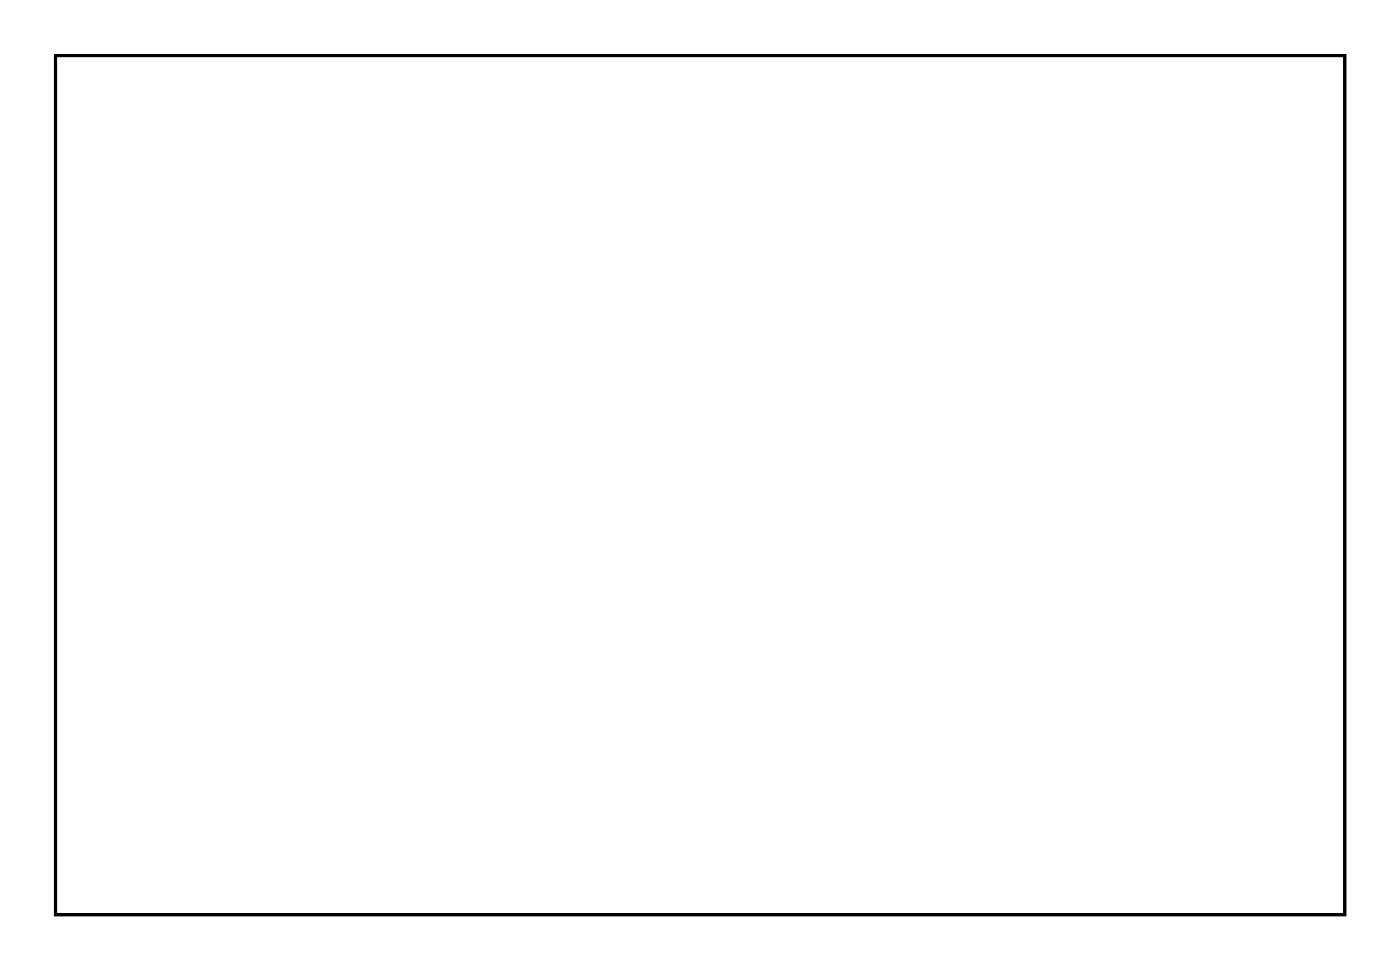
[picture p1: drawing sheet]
<svg xmlns="http://www.w3.org/2000/svg" width="92mm" height="63mm" viewBox="0 0 92 63" stroke-linecap="round" stroke-linejoin="round" font-family="sans-serif">
<path d="M3.6 3.6h84.5v56.3h-84.5z" fill="none" stroke="#000" stroke-width=".2"/>
<path d="M3.6 3.6h84.5v56.3h-84.5zM3.6 3.6v56.3h84.5v-56.3z" fill="#000"/>
<path d="M75.2 7.4h1.8v1.8h-1.8z" fill="#fff"/>
<path d="M75.2 7.4h1.8v1.8h-1.8z" fill="none" stroke="#fff" stroke-width=".76" stroke-linecap="butt"/>
<circle cx="76.1" cy="8.3" r=".91" fill="#fff"/>
<circle cx="76.1" cy="8.3" r=".91" fill="none" stroke="#fff" stroke-width=".76" stroke-linecap="butt"/>
<circle cx="83.7" cy="8.3" r=".91" fill="#fff"/>
<circle cx="83.7" cy="8.3" r=".91" fill="none" stroke="#fff" stroke-width=".76" stroke-linecap="butt"/>
<path d="M19.4 30.5h1.5v1.4h-1.5z" fill="#fff"/>
<path d="M19.4 30.5h1.5v1.4h-1.5z" fill="none" stroke="#fff" stroke-width=".76" stroke-linecap="butt"/>
<circle cx="20.2" cy="31.2" r=".74" fill="#fff"/>
<circle cx="20.2" cy="31.2" r=".74" fill="none" stroke="#fff" stroke-width=".76" stroke-linecap="butt"/>
<circle cx="17.6" cy="31.2" r=".74" fill="#fff"/>
<circle cx="17.6" cy="31.2" r=".74" fill="none" stroke="#fff" stroke-width=".76" stroke-linecap="butt"/>
<circle cx="15.1" cy="31.2" r=".74" fill="#fff"/>
<circle cx="15.1" cy="31.2" r=".74" fill="none" stroke="#fff" stroke-width=".76" stroke-linecap="butt"/>
<circle cx="12.6" cy="31.2" r=".74" fill="#fff"/>
<circle cx="12.6" cy="31.2" r=".74" fill="none" stroke="#fff" stroke-width=".76" stroke-linecap="butt"/>
<path d="M53 49.9h1.3v1.3h-1.3z" fill="#fff"/>
<path d="M53 49.9h1.3v1.3h-1.3z" fill="none" stroke="#fff" stroke-width=".76" stroke-linecap="butt"/>
<path d="M53 34.6h1.3v1.3h-1.3z" fill="#fff"/>
<path d="M53 34.6h1.3v1.3h-1.3z" fill="none" stroke="#fff" stroke-width=".76" stroke-linecap="butt"/>
<circle cx="40.9" cy="32.7" r=".64" fill="#fff"/>
<circle cx="40.9" cy="32.7" r=".64" fill="none" stroke="#fff" stroke-width=".76" stroke-linecap="butt"/>
<circle cx="53.6" cy="32.7" r=".64" fill="#fff"/>
<circle cx="53.6" cy="32.7" r=".64" fill="none" stroke="#fff" stroke-width=".76" stroke-linecap="butt"/>
<circle cx="40.9" cy="35.3" r=".64" fill="#fff"/>
<circle cx="40.9" cy="35.3" r=".64" fill="none" stroke="#fff" stroke-width=".76" stroke-linecap="butt"/>
<circle cx="53.6" cy="35.3" r=".64" fill="#fff"/>
<circle cx="53.6" cy="35.3" r=".64" fill="none" stroke="#fff" stroke-width=".76" stroke-linecap="butt"/>
<circle cx="40.9" cy="37.8" r=".64" fill="#fff"/>
<circle cx="40.9" cy="37.8" r=".64" fill="none" stroke="#fff" stroke-width=".76" stroke-linecap="butt"/>
<circle cx="53.6" cy="37.8" r=".64" fill="#fff"/>
<circle cx="53.6" cy="37.8" r=".64" fill="none" stroke="#fff" stroke-width=".76" stroke-linecap="butt"/>
<circle cx="40.9" cy="40.4" r=".64" fill="#fff"/>
<circle cx="40.9" cy="40.4" r=".64" fill="none" stroke="#fff" stroke-width=".76" stroke-linecap="butt"/>
<circle cx="53.6" cy="40.4" r=".64" fill="#fff"/>
<circle cx="53.6" cy="40.4" r=".64" fill="none" stroke="#fff" stroke-width=".76" stroke-linecap="butt"/>
<circle cx="40.9" cy="42.9" r=".64" fill="#fff"/>
<circle cx="40.9" cy="42.9" r=".64" fill="none" stroke="#fff" stroke-width=".76" stroke-linecap="butt"/>
<circle cx="53.6" cy="42.9" r=".64" fill="#fff"/>
<circle cx="53.6" cy="42.9" r=".64" fill="none" stroke="#fff" stroke-width=".76" stroke-linecap="butt"/>
<circle cx="40.9" cy="45.4" r=".64" fill="#fff"/>
<circle cx="40.9" cy="45.4" r=".64" fill="none" stroke="#fff" stroke-width=".76" stroke-linecap="butt"/>
<circle cx="53.6" cy="45.4" r=".64" fill="#fff"/>
<circle cx="53.6" cy="45.4" r=".64" fill="none" stroke="#fff" stroke-width=".76" stroke-linecap="butt"/>
<circle cx="40.9" cy="48" r=".64" fill="#fff"/>
<circle cx="40.9" cy="48" r=".64" fill="none" stroke="#fff" stroke-width=".76" stroke-linecap="butt"/>
<circle cx="53.6" cy="48" r=".64" fill="#fff"/>
<circle cx="53.6" cy="48" r=".64" fill="none" stroke="#fff" stroke-width=".76" stroke-linecap="butt"/>
<circle cx="40.9" cy="50.5" r=".64" fill="#fff"/>
<circle cx="40.9" cy="50.5" r=".64" fill="none" stroke="#fff" stroke-width=".76" stroke-linecap="butt"/>
<circle cx="53.6" cy="50.5" r=".64" fill="#fff"/>
<circle cx="53.6" cy="50.5" r=".64" fill="none" stroke="#fff" stroke-width=".76" stroke-linecap="butt"/>
<path d="M9.3 38.1h1.5v1.4h-1.5z" fill="#fff"/>
<path d="M9.3 38.1h1.5v1.4h-1.5z" fill="none" stroke="#fff" stroke-width=".76" stroke-linecap="butt"/>
<circle cx="10" cy="38.8" r=".74" fill="#fff"/>
<circle cx="10" cy="38.8" r=".74" fill="none" stroke="#fff" stroke-width=".76" stroke-linecap="butt"/>
<circle cx="7.5" cy="38.8" r=".74" fill="#fff"/>
<circle cx="7.5" cy="38.8" r=".74" fill="none" stroke="#fff" stroke-width=".76" stroke-linecap="butt"/>
<circle cx="63.4" cy="10.9" r=".7" fill="#fff"/>
<circle cx="63.4" cy="10.9" r=".7" fill="none" stroke="#fff" stroke-width=".76" stroke-linecap="butt"/>
<circle cx="65.9" cy="10.9" r=".7" fill="#fff"/>
<circle cx="65.9" cy="10.9" r=".7" fill="none" stroke="#fff" stroke-width=".76" stroke-linecap="butt"/>
<circle cx="68.4" cy="10.9" r=".7" fill="#fff"/>
<circle cx="68.4" cy="10.9" r=".7" fill="none" stroke="#fff" stroke-width=".76" stroke-linecap="butt"/>
<circle cx="12.6" cy="10.9" r=".67" fill="#fff"/>
<circle cx="12.6" cy="10.9" r=".67" fill="none" stroke="#fff" stroke-width=".79" stroke-linecap="butt"/>
<circle cx="11.3" cy="9" r=".67" fill="#fff"/>
<circle cx="11.3" cy="9" r=".67" fill="none" stroke="#fff" stroke-width=".79" stroke-linecap="butt"/>
<circle cx="10" cy="10.9" r=".67" fill="#fff"/>
<circle cx="10" cy="10.9" r=".67" fill="none" stroke="#fff" stroke-width=".79" stroke-linecap="butt"/>
<circle cx="10" cy="18.5" r=".7" fill="#fff"/>
<circle cx="10" cy="18.5" r=".7" fill="none" stroke="#fff" stroke-width=".76" stroke-linecap="butt"/>
<circle cx="10" cy="28.7" r=".7" fill="#fff"/>
<circle cx="10" cy="28.7" r=".7" fill="none" stroke="#fff" stroke-width=".76" stroke-linecap="butt"/>
<circle cx="27.8" cy="13.4" r=".72" fill="#fff"/>
<circle cx="27.8" cy="13.4" r=".72" fill="none" stroke="#fff" stroke-width=".69" stroke-linecap="butt"/>
<path d="M27.1 12.7h1.4v1.4h-1.4z" fill="#fff"/>
<path d="M27.1 12.7h1.4v1.4h-1.4z" fill="none" stroke="#fff" stroke-width=".69" stroke-linecap="butt"/>
<circle cx="30.3" cy="13.4" r=".72" fill="#fff"/>
<circle cx="30.3" cy="13.4" r=".72" fill="none" stroke="#fff" stroke-width=".69" stroke-linecap="butt"/>
<circle cx="32.9" cy="13.4" r=".72" fill="#fff"/>
<circle cx="32.9" cy="13.4" r=".72" fill="none" stroke="#fff" stroke-width=".69" stroke-linecap="butt"/>
<circle cx="34" cy="10.6" r=".81" fill="#fff"/>
<circle cx="34" cy="10.6" r=".81" fill="none" stroke="#fff" stroke-width=".67" stroke-linecap="butt"/>
<path d="M33.2 9.8h1.6v1.7h-1.6z" fill="#fff"/>
<path d="M33.2 9.8h1.6v1.7h-1.6z" fill="none" stroke="#fff" stroke-width=".67" stroke-linecap="butt"/>
<circle cx="30.3" cy="10.6" r=".81" fill="#fff"/>
<circle cx="30.3" cy="10.6" r=".81" fill="none" stroke="#fff" stroke-width=".67" stroke-linecap="butt"/>
<circle cx="26.6" cy="10.6" r=".81" fill="#fff"/>
<circle cx="26.6" cy="10.6" r=".81" fill="none" stroke="#fff" stroke-width=".67" stroke-linecap="butt"/>
<circle cx="48.3" cy="13.4" r=".6" fill="#fff"/>
<circle cx="48.3" cy="13.4" r=".6" fill="none" stroke="#fff" stroke-width=".65" stroke-linecap="butt"/>
<path d="M47.7 12.8h1.2v1.2h-1.2z" fill="#fff"/>
<path d="M47.7 12.8h1.2v1.2h-1.2z" fill="none" stroke="#fff" stroke-width=".65" stroke-linecap="butt"/>
<circle cx="53.2" cy="13.4" r=".6" fill="#fff"/>
<circle cx="53.2" cy="13.4" r=".6" fill="none" stroke="#fff" stroke-width=".65" stroke-linecap="butt"/>
</svg>
